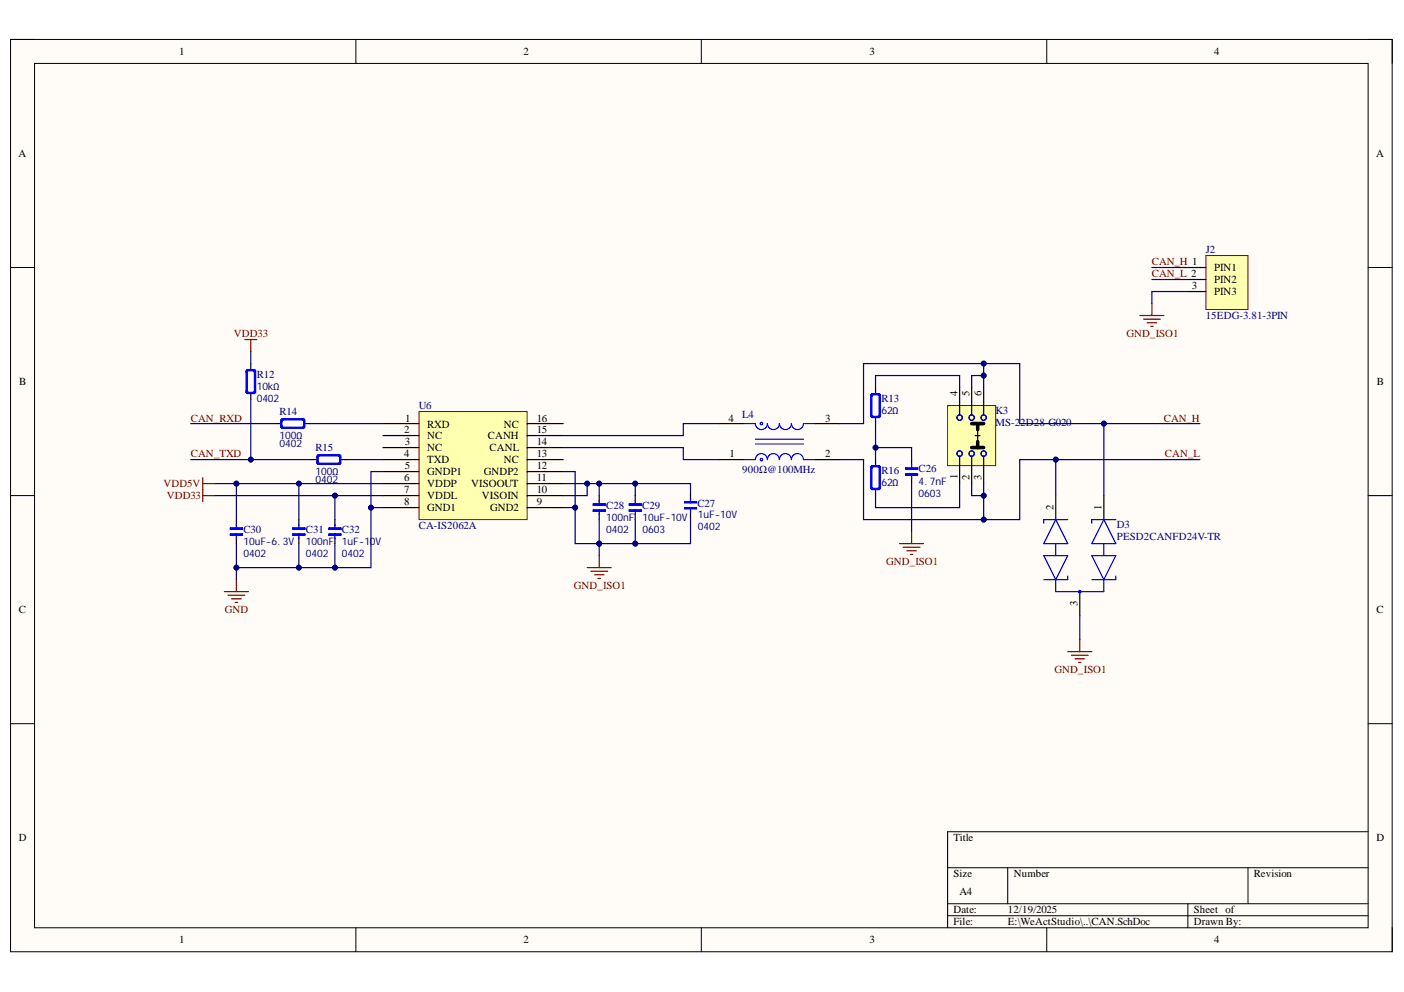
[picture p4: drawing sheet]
<svg xmlns="http://www.w3.org/2000/svg" width="297mm" height="210mm" viewBox="0 0 297 210" stroke-linecap="round" stroke-linejoin="round" font-family="sans-serif">
<defs><g id="words">
<g font-size="2.3">
<text x="37.9" y="11.7">1</text>
<text x="110.7" y="11.7">2</text>
<text x="183.9" y="11.7">3</text>
<text x="256.9" y="11.7">4</text>
<text x="3.9" y="33.3">A</text>
<text x="291.1" y="33.3">A</text>
<text x="256.9" y="57.4">PIN1</text>
<text x="256.9" y="59.9">PIN2</text>
<text x="252.1" y="61.2">3</text>
<text x="256.9" y="62.5">PIN3</text>
<text x="4.1" y="81.5">B</text>
<text x="202.5" y="83.8" transform="rotate(-90 202.5 83.8)">4</text>
<text x="205.1" y="83.8" transform="rotate(-90 205.1 83.8)">5</text>
<text x="207.6" y="83.8" transform="rotate(-90 207.6 83.8)">6</text>
<text x="291.3" y="81.5">B</text>
<text x="85.7" y="89.2">1</text>
<text x="113.5" y="89.2">16</text>
<text x="154.2" y="89.2">4</text>
<text x="174.5" y="89.2">3</text>
<text x="85.5" y="91.7">2</text>
<text x="85.6" y="94.3">3</text>
<text x="90.4" y="90.5">RXD</text>
<text x="90.4" y="93">NC</text>
<text x="90.4" y="95.5">NC</text>
<text x="103.2" y="93">CANH</text>
<text x="103.6" y="95.5">CANL</text>
<text x="106.6" y="90.5">NC</text>
<text x="113.5" y="94.3">14</text>
<text x="113.5" y="91.7">15</text>
<text x="85.5" y="96.8">4</text>
<text x="85.5" y="101.9">6</text>
<text x="85.6" y="99.3">5</text>
<text x="90.4" y="98.1">TXD</text>
<text x="90.4" y="100.6">GNDP1</text>
<text x="102.4" y="100.6">GNDP2</text>
<text x="106.6" y="98.1">NC</text>
<text x="113.5" y="101.9">11</text>
<text x="113.5" y="99.3">12</text>
<text x="113.5" y="96.8">13</text>
<text x="154.3" y="96.8">1</text>
<text x="174.5" y="96.8">2</text>
<text x="202.5" y="101.4" transform="rotate(-90 202.5 101.4)">1</text>
<text x="205.1" y="101.6" transform="rotate(-90 205.1 101.6)">2</text>
<text x="207.6" y="101.5" transform="rotate(-90 207.6 101.5)">3</text>
<text x="85.5" y="104.4">7</text>
<text x="85.5" y="106.9">8</text>
<text x="90.4" y="103.1">VDDP</text>
<text x="90.4" y="105.7">VDDL</text>
<text x="99.7" y="103.1">VISOOUT</text>
<text x="102" y="105.7">VISOIN</text>
<text x="113.5" y="106.9">9</text>
<text x="113.5" y="104.4">10</text>
<text x="222.9" y="107.9" transform="rotate(-90 222.9 107.9)">2</text>
<text x="233" y="107.9" transform="rotate(-90 233 107.9)">1</text>
<text x="90.4" y="108.2">GND1</text>
<text x="103.7" y="108.2">GND2</text>
<text x="4" y="129.8">C</text>
<text x="227.9" y="128.2" transform="rotate(-90 227.9 128.2)">3</text>
<text x="291.2" y="129.8">C</text>
<text x="4" y="178.1">D</text>
<text x="201.7" y="178.1">Title</text>
<text x="291.2" y="178.1">D</text>
<text x="201.7" y="185.7">Size</text>
<text x="214.5" y="185.7">Number</text>
<text x="265.2" y="185.7">Revision</text>
<text x="203" y="189.5">A4</text>
<text x="201.7" y="193.3">Date:</text>
<text x="201.7" y="195.8">File:</text>
<text x="213.2" y="193.3">12/19/2025</text>
<text x="213.2" y="195.8">E:\WeActStudio\..\CAN.SchDoc</text>
<text x="252.6" y="193.3">Sheet of</text>
<text x="252.6" y="195.8">Drawn By:</text>
<text x="37.9" y="199.6">1</text>
<text x="110.7" y="199.6">2</text>
<text x="183.9" y="199.6">3</text>
<text x="256.9" y="199.6">4</text>
</g>
<g font-size="2.3" fill="#000080">
<text x="255.1" y="53.6">J2</text>
<text x="255.1" y="67.5">15EDG-3.81-3PIN</text>
<text x="54.3" y="80">R12</text>
<text x="59.1" y="87.8">R14</text>
<text x="88.6" y="86.6">U6</text>
<text x="157" y="88.3">L4</text>
<text x="186.5" y="85">R13</text>
<text x="210.6" y="87.6">K3</text>
<text x="66.8" y="95.5">R15</text>
<text x="210.6" y="90.2">MS-22D28-G020</text>
<text x="157" y="100.1">900Ω@100MHz</text>
<text x="186.5" y="100.3">R16</text>
<text x="194.3" y="99.8">C26</text>
<text x="128.3" y="107.7">C28</text>
<text x="135.9" y="107.7">C29</text>
<text x="147.6" y="107.2">C27</text>
<text x="51.5" y="112.8">C30</text>
<text x="64.7" y="112.8">C31</text>
<text x="72.3" y="112.8">C32</text>
<text x="88.6" y="112">CA-IS2062A</text>
<text x="236.3" y="111.8">D3</text>
<text x="236.3" y="114.3">PESD2CANFD24V-TR</text>
</g>
<g font-size="2.3" fill="#800000">
<text x="243.7" y="58.7">CAN_L 2</text>
<text x="243.7" y="56.1">CAN_H 1</text>
<text x="49.5" y="71.3">VDD33</text>
<text x="238.3" y="71.3">GND_ISO1</text>
<text x="40.4" y="89.2">CAN_RXD</text>
<text x="246.2" y="89.2">CAN_H</text>
<text x="40.4" y="96.8">CAN_TXD</text>
<text x="246.5" y="96.8">CAN_L</text>
<text x="34.6" y="103.1">VDD5V</text>
<text x="35.3" y="105.7">VDD33</text>
<text x="187.5" y="119.6">GND_ISO1</text>
<text x="121.4" y="124.7">GND_ISO1</text>
<text x="47.5" y="129.8">GND</text>
<text x="223.1" y="142.5">GND_ISO1</text>
</g>
<g font-size="2.2" fill="#000080">
<text x="54.3" y="82.5">10kΩ</text>
<text x="54.3" y="85">0402</text>
<text x="186.5" y="87.6">62Ω</text>
<text x="59.1" y="94.7">0402</text>
<text x="59.1" y="92.9">100Ω</text>
<text x="66.8" y="100.5">100Ω</text>
<text x="66.8" y="102.3">0402</text>
<text x="186.5" y="102.8">62Ω</text>
<text x="194.3" y="105.1">0603</text>
<text x="194.3" y="102.5">4.7nF</text>
<text x="128.3" y="112.7">0402</text>
<text x="128.3" y="110.2">100nF</text>
<text x="136" y="112.7">0603</text>
<text x="136" y="110.2">10uF-10V</text>
<text x="147.6" y="112.2">0402</text>
<text x="147.6" y="109.7">1uF-10V</text>
<text x="51.5" y="117.8">0402</text>
<text x="51.5" y="115.2">10uF-6.3V</text>
<text x="64.7" y="117.8">0402</text>
<text x="64.7" y="115.2">100nF</text>
<text x="72.3" y="117.8">0402</text>
<text x="72.3" y="115.2">1uF-10V</text>
</g>
</g></defs>
<path d="M2.2 8.3h292.3v193.1h-292.3z" fill-rule="evenodd" fill="#fffcf8"/>
<path d="M2.2 8.3h292.3v193.1h-292.3z" fill="none" stroke="#000" stroke-width=".21"/>
<path d="M7.3 13.4h282.1v182.9h-282.1z" fill-rule="evenodd" fill="#fffcf8"/>
<g fill="none" stroke="#000" stroke-width=".21">
<path d="M2.2 8.3h5.1M7.3 13.4h282.1v182.9h-282.1zM75.3 8.3v5.1M148.4 8.3v5.1M221.5 8.3v5.1M289.4 8.3h5.1v5.1M2.2 56.6h5.1M289.4 56.6h5.1M2.2 104.9h5.1M289.4 104.9h5.1M2.2 153.1h5.1M289.4 153.1h5.1"/>
<path d="M289.4 176h-88.9v20.3M75.3 196.3v5.1M148.4 196.3v5.1M200.5 183.6h88.9M200.5 191.2h88.9M200.5 193.8h88.9M213.2 183.6v7.6M221.5 196.3v5.1M251.3 191.2v5.1M264 183.6v7.6M294.5 196.3v5.1"/>
</g>
<path d="M190.3 115h5.1M191.1 115.8h3.5M191.8 116.6h2.1M192.6 117.3h.5M192.9 112.5v2.5M225.9 137.9h5.1M226.7 138.7h3.5M227.4 139.4h2.1M228.4 135.4v2.5M228.2 140.2h.5" fill="none" stroke="#800000" stroke-width=".25"/>
<g fill="none" stroke="#00f" stroke-width=".25">
<path d="M220.8 117.6h5.1l-2.5 5zM223.4 109.9l2.5 5.1h-5.1zM223.4 115v2.6M225.9 109.9h-5.1v.8M231 117.6h5.1l-2.6 5zM233.5 109.9l2.6 5.1h-5.1zM233.5 115v2.6M236.1 109.9h-5.1v.8M223.4 122.6v2.6h10.1v-2.6M225.9 121.9v.7h-5.1M236.1 121.9v.7h-5.1"/>
<circle cx="228.4" cy="125.2" r=".25"/>
</g>
<path d="M223.4 104.9v5M233.5 104.9v5M228.4 125.2v5.1" fill="none" stroke="#000" stroke-width=".25"/>
<path d="M200.5 85.8h10.1v12.7h-10.1z" fill-rule="evenodd" fill="#ffffb0"/>
<path d="M200.5 85.8h10.1v12.7h-10.1z" fill="none" stroke="#800000" stroke-width=".21"/>
<path d="M203 82v5.8M203 96.5v5.8M205.6 82v5.8M205.6 96.5v5.8M206.3 92.2h1M206.8 90.9v2.5M208.1 82v5.8M208.1 96.5v5.8" fill="none" stroke="#000" stroke-width=".25"/>
<path d="M205.6 94.7h2.5M205.6 89.6h2.5M206.8 89.6v1.3M206.8 93.4v1.3" fill="none" stroke="#000" stroke-width=".76"/>
<g fill="none" stroke="#00f" stroke-width=".25">
<circle cx="203" cy="96" r=".57"/>
<circle cx="203" cy="88.4" r=".57"/>
<circle cx="205.6" cy="88.4" r=".56"/>
<circle cx="205.6" cy="96" r=".56"/>
<circle cx="208.1" cy="88.4" r=".56"/>
<circle cx="208.1" cy="96" r=".56"/>
</g>
<path d="M255.1 54.1h8.9v11.4h-8.9z" fill-rule="evenodd" fill="#ffffb0"/>
<path d="M255.1 54.1h8.9v11.4h-8.9z" fill="none" stroke="#800000" stroke-width=".21"/>
<path d="M251.3 56.6h3.8M251.3 59.1h3.8M251.3 61.7h3.8" fill="none" stroke="#000" stroke-width=".25"/>
<g fill="none" stroke="#800000" stroke-width=".25">
<path d="M241.2 66.8h5M241.9 67.5h3.6M242.7 68.3h2M243.4 69.1h.6M243.7 64.2v2.6M42.9 101.1v5M42.9 102.3h2.5M42.9 104.9h2.5M126.8 117.6v2.5M47.5 125.2h5.1M48.2 125.9h3.6M49 126.7h2"/>
<path d="M49.8 127.5h.5M50 122.6v2.6M124.2 120.1h5.1M125 120.9h3.6M125.8 121.6h2M126.5 122.4h.5"/>
</g>
<path d="M88.6 87.1h22.9v22.8h-22.9z" fill-rule="evenodd" fill="#ffffb0"/>
<path d="M88.6 87.1h22.9v22.8h-22.9z" fill="none" stroke="#800000" stroke-width=".21"/>
<g fill="none" stroke="#000" stroke-width=".25">
<path d="M53.1 76.9v1.3M53.1 83.3v1.2M58.1 89.6h1.3M64.5 89.6h1.3M65.8 97.2h1.2M72.1 97.2h1.3M81 89.6h7.6M81 92.2h7.6M81 94.7h7.6M81 97.2h7.6M81 99.8h7.6M111.5 89.6h7.6"/>
<path d="M111.5 92.2h7.6M111.5 94.7h7.6M111.5 97.2h7.6M111.5 99.8h7.6M152.2 89.6h5.1M152.2 97.2h5.1M172.5 89.6h5.1M172.5 97.3h5.1M185.2 82v1.3M185.2 88.4v1.2M185.2 97.3v1.2M192.9 97.3v1.2"/>
<path d="M50 109.9v1.3M50 113.8v1.2M63.2 109.9v1.3M63.2 113.8v1.2M70.9 109.9v1.3M70.9 113.8v1.2M81 102.3h7.6M81 104.9h7.6M81 107.4h7.6M111.5 102.3h7.6M111.5 104.9h7.6M111.5 107.4h7.6"/>
<path d="M126.8 104.9v1.2M126.8 108.7v1.2M134.4 104.9v1.2M134.4 108.7v1.2M146.1 104.4v1.2M146.1 108.2v1.2M185.2 103.6v1.3M192.9 101.1v1.2"/>
</g>
<g fill="none" stroke="#00f" stroke-width=".25">
<path d="M52 78.5l.3-.3h1.5l.3 .3v4.5l-.3 .3h-1.5l-.3-.3zM52.2 78.3h1.8v4.8h-1.8zM52.3 78.7l.3-.2h1l.2 .2v4.1l-.2 .2h-1l-.3-.2zM52.6 78.2l-.6 .5M53.6 78.2l.5 .5M52 82.8l.6 .5M54.1 82.8l-.5 .5M59.4 88.9l.3-.3h4.5l.3 .3v1.5l-.3 .2h-4.5l-.3-.2zM59.4 90.1l.5 .5M59.5 88.7h4.9v1.8h-4.9zM59.7 89.1l.2-.2h4.1l.2 .2v1l-.2 .3h-4.1l-.2-.3zM59.9 88.6l-.5 .5"/>
<path d="M64 88.6l.5 .5M64.5 90.1l-.5 .5M67 96.5l.3-.3h4.6l.2 .3v1.5l-.2 .3h-4.6l-.3-.3zM67 97.8l.5 .5M67.2 96.4h4.8v1.7h-4.8zM67.5 96.5h4.1l.3 .2v1.1l-.3 .2h-4.1l-.2-.2v-1.1zM67.5 96.2l-.5 .5M71.6 96.2l.5 .5M72.1 97.8l-.5 .5M157.3 97.2h2.5a1.27 1.27 0 0 1 1.3-1.2 1.27 1.27 0 0 1 1.3 1.2 1.27 1.27 0 0 1 1.2-1.2 1.27 1.27 0 0 1 1.3 1.2 1.27 1.27 0 0 1 1.3-1.2 1.27 1.27 0 0 1 1.2 1.2 1.27 1.27 0 0 1 1.3-1.2 1.27 1.27 0 0 1 1.3 1.2h2.5M157.3 89.6h2.5a1.27 1.27 0 0 0 1.3 1.3 1.27 1.27 0 0 0 1.3-1.3 1.27 1.27 0 0 0 1.2 1.3 1.27 1.27 0 0 0 1.3-1.3 1.27 1.27 0 0 0 1.3 1.3 1.27 1.27 0 0 0 1.2-1.3 1.27 1.27 0 0 0 1.3 1.3 1.27 1.27 0 0 0 1.3-1.3M159.8 93.9h10.2"/>
<path d="M159.8 92.9h10.2M170.2 89.6h2.3M184.2 83.5l.3-.2h1.5l.3 .2v4.6l-.3 .3h-1.5l-.3-.3zM184.2 98.8l.3-.3h1.5l.3 .3v4.5l-.3 .3h-1.5l-.3-.3zM184.2 87.8l.5 .6M184.3 83.4h1.8v4.8h-1.8zM184.3 98.6h1.8v4.9h-1.8zM184.5 83.8l.2-.3h1l.3 .3v4l-.3 .3h-1l-.2-.3zM184.5 99l.2-.2h1l.3 .2v4.1l-.3 .2h-1l-.2-.2zM184.7 83.3l-.5 .5M184.7 98.5l-.5 .5M185.7 83.3l.6 .5"/>
<path d="M185.7 98.5l.6 .5M186.3 87.8l-.6 .6M191.6 99h2.5v.3h-2.5zM191.6 99.2h2.5M192.9 98.3v1M48.7 111.7h2.6v.3h-2.6zM48.7 113h2.6v.2h-2.6zM48.7 113.1h2.6M48.7 111.9h2.6M50 111v1M50 113v1M62 111.7h2.5v.3h-2.5z"/>
<path d="M62 113h2.5v.2h-2.5zM62 113.1h2.5M62 111.9h2.5M63.2 111v1M63.2 113v1M69.6 111.7h2.5v.3h-2.5zM69.6 113h2.5v.2h-2.5zM69.6 113.1h2.5M69.6 111.9h2.5M70.9 111v1M70.9 113v1M125.5 106.6h2.5v.3h-2.5z"/>
<path d="M125.5 107.9h2.5v.3h-2.5zM125.5 108h2.5M125.5 106.8h2.5M126.8 105.9v1M126.8 107.9v1M133.1 106.6h2.6v.3h-2.6zM133.1 107.9h2.6v.3h-2.6zM133.1 108h2.6M133.1 106.8h2.6M134.4 105.9v1M134.4 107.9v1M144.8 106.1h2.6v.3h-2.6z"/>
<path d="M144.8 107.4h2.6v.3h-2.6zM144.8 107.5h2.6M144.8 106.3h2.6M146.1 105.4v1M146.1 107.4v1M184.2 103.1l.5 .5M186.3 103.1l-.6 .5M191.6 100.3h2.5v.3h-2.5zM191.6 100.4h2.5M192.9 100.3v1"/>
<circle cx="161.1" cy="97.2" r=".25"/>
<circle cx="161.1" cy="89.6" r=".25"/>
</g>
<g fill="none" stroke="#00f" stroke-width=".21">
<path d="M191.6 99h2.5v.3h-2.5zM48.7 113h2.6v.2h-2.6zM48.7 111.7h2.6v.3h-2.6zM62 113h2.5v.2h-2.5zM62 111.7h2.5v.3h-2.5zM69.6 113h2.5v.2h-2.5zM69.6 111.7h2.5v.3h-2.5zM125.5 107.9h2.5v.3h-2.5zM125.5 106.6h2.5v.3h-2.5zM133.1 107.9h2.6v.3h-2.6zM133.1 106.6h2.6v.3h-2.6zM144.8 107.4h2.6v.3h-2.6z"/>
<path d="M144.8 106.1h2.6v.3h-2.6zM191.6 100.3h2.5v.3h-2.5z"/>
</g>
<path d="M51.8 71.8h2.5M53.1 71.8v2.6" fill="none" stroke="#800000" stroke-width=".25"/>
<path d="M185.2 94.7h7.7v2.6" fill="none" stroke="#000080" stroke-width=".25"/>
<circle cx="185.2" cy="94.7" r=".51" fill="#000080"/>
<circle cx="185.2" cy="94.7" r=".51" fill="none" stroke="#000080" stroke-width=".21"/>
<path d="M185.2 82v-2.5h17.8v2.5M205.6 82v-2.5h2.5v2.5M192.9 102.3v10.2M228.4 130.3v5.1" fill="none" stroke="#000080" stroke-width=".25"/>
<circle cx="208.1" cy="79.5" r=".51" fill="#000080"/>
<circle cx="208.1" cy="79.5" r=".51" fill="none" stroke="#000080" stroke-width=".21"/>
<path d="M208.1 76.9v2.6" fill="none" stroke="#000080" stroke-width=".25"/>
<circle cx="208.1" cy="79.5" r=".51" fill="#000080"/>
<circle cx="208.1" cy="79.5" r=".51" fill="none" stroke="#000080" stroke-width=".21"/>
<circle cx="208.1" cy="76.9" r=".51" fill="#000080"/>
<circle cx="208.1" cy="76.9" r=".51" fill="none" stroke="#000080" stroke-width=".21"/>
<path d="M205.6 102.3v2.6h2.5v-2.6" fill="none" stroke="#000080" stroke-width=".25"/>
<circle cx="208.1" cy="104.9" r=".51" fill="#000080"/>
<circle cx="208.1" cy="104.9" r=".51" fill="none" stroke="#000080" stroke-width=".21"/>
<path d="M208.1 104.9v5" fill="none" stroke="#000080" stroke-width=".25"/>
<circle cx="208.1" cy="104.9" r=".51" fill="#000080"/>
<circle cx="208.1" cy="104.9" r=".51" fill="none" stroke="#000080" stroke-width=".21"/>
<circle cx="208.1" cy="109.9" r=".51" fill="#000080"/>
<circle cx="208.1" cy="109.9" r=".51" fill="none" stroke="#000080" stroke-width=".21"/>
<path d="M223.4 97.3v7.6M203 102.3v5.1h-17.8v-2.5" fill="none" stroke="#000080" stroke-width=".25"/>
<circle cx="223.4" cy="97.2" r=".51" fill="#000080"/>
<circle cx="223.4" cy="97.2" r=".51" fill="none" stroke="#000080" stroke-width=".21"/>
<path d="M233.5 89.6v15.3" fill="none" stroke="#000080" stroke-width=".25"/>
<circle cx="233.5" cy="89.6" r=".51" fill="#000080"/>
<circle cx="233.5" cy="89.6" r=".51" fill="none" stroke="#000080" stroke-width=".21"/>
<path d="M185.2 89.6v7.7" fill="none" stroke="#000080" stroke-width=".25"/>
<circle cx="185.2" cy="94.7" r=".51" fill="#000080"/>
<circle cx="185.2" cy="94.7" r=".51" fill="none" stroke="#000080" stroke-width=".21"/>
<path d="M243.7 56.6h7.6M243.7 59.1h7.6M251.3 61.7h-7.6v2.5M81 104.9h-10.1v5" fill="none" stroke="#000080" stroke-width=".25"/>
<circle cx="70.9" cy="104.9" r=".51" fill="#000080"/>
<circle cx="70.9" cy="104.9" r=".51" fill="none" stroke="#000080" stroke-width=".21"/>
<path d="M81 102.3h-17.8v7.6" fill="none" stroke="#000080" stroke-width=".25"/>
<circle cx="63.2" cy="102.3" r=".51" fill="#000080"/>
<circle cx="63.2" cy="102.3" r=".51" fill="none" stroke="#000080" stroke-width=".21"/>
<path d="M45.4 104.9h25.5" fill="none" stroke="#000080" stroke-width=".25"/>
<circle cx="70.9" cy="104.9" r=".51" fill="#000080"/>
<circle cx="70.9" cy="104.9" r=".51" fill="none" stroke="#000080" stroke-width=".21"/>
<path d="M63.2 115v5.1" fill="none" stroke="#000080" stroke-width=".25"/>
<circle cx="63.2" cy="120.1" r=".51" fill="#000080"/>
<circle cx="63.2" cy="120.1" r=".51" fill="none" stroke="#000080" stroke-width=".21"/>
<path d="M70.9 115v5.1" fill="none" stroke="#000080" stroke-width=".25"/>
<circle cx="70.9" cy="120.1" r=".51" fill="#000080"/>
<circle cx="70.9" cy="120.1" r=".51" fill="none" stroke="#000080" stroke-width=".21"/>
<path d="M81 99.8h-2.5v7.6" fill="none" stroke="#000080" stroke-width=".25"/>
<circle cx="78.5" cy="107.4" r=".51" fill="#000080"/>
<circle cx="78.5" cy="107.4" r=".51" fill="none" stroke="#000080" stroke-width=".21"/>
<path d="M126.8 109.9v7.7" fill="none" stroke="#000080" stroke-width=".25"/>
<circle cx="126.8" cy="115" r=".51" fill="#000080"/>
<circle cx="126.8" cy="115" r=".51" fill="none" stroke="#000080" stroke-width=".21"/>
<path d="M119.1 107.4h2.6v7.6h5.1" fill="none" stroke="#000080" stroke-width=".25"/>
<circle cx="121.7" cy="107.4" r=".51" fill="#000080"/>
<circle cx="121.7" cy="107.4" r=".51" fill="none" stroke="#000080" stroke-width=".21"/>
<circle cx="126.8" cy="115" r=".51" fill="#000080"/>
<circle cx="126.8" cy="115" r=".51" fill="none" stroke="#000080" stroke-width=".21"/>
<path d="M134.4 109.9v5.1h-7.6" fill="none" stroke="#000080" stroke-width=".25"/>
<circle cx="134.4" cy="115" r=".51" fill="#000080"/>
<circle cx="134.4" cy="115" r=".51" fill="none" stroke="#000080" stroke-width=".21"/>
<circle cx="126.8" cy="115" r=".51" fill="#000080"/>
<circle cx="126.8" cy="115" r=".51" fill="none" stroke="#000080" stroke-width=".21"/>
<path d="M146.1 109.4v5.6h-11.7" fill="none" stroke="#000080" stroke-width=".25"/>
<circle cx="134.4" cy="115" r=".51" fill="#000080"/>
<circle cx="134.4" cy="115" r=".51" fill="none" stroke="#000080" stroke-width=".21"/>
<path d="M119.1 102.3h7.7v2.6" fill="none" stroke="#000080" stroke-width=".25"/>
<circle cx="124.2" cy="102.3" r=".51" fill="#000080"/>
<circle cx="124.2" cy="102.3" r=".51" fill="none" stroke="#000080" stroke-width=".21"/>
<circle cx="126.8" cy="102.3" r=".51" fill="#000080"/>
<circle cx="126.8" cy="102.3" r=".51" fill="none" stroke="#000080" stroke-width=".21"/>
<path d="M124.2 102.3v2.6h-5.1" fill="none" stroke="#000080" stroke-width=".25"/>
<circle cx="124.2" cy="102.3" r=".51" fill="#000080"/>
<circle cx="124.2" cy="102.3" r=".51" fill="none" stroke="#000080" stroke-width=".21"/>
<path d="M119.1 99.8h2.6v7.6" fill="none" stroke="#000080" stroke-width=".25"/>
<circle cx="121.7" cy="107.4" r=".51" fill="#000080"/>
<circle cx="121.7" cy="107.4" r=".51" fill="none" stroke="#000080" stroke-width=".21"/>
<path d="M126.8 102.3h7.6v2.6" fill="none" stroke="#000080" stroke-width=".25"/>
<circle cx="126.8" cy="102.3" r=".51" fill="#000080"/>
<circle cx="126.8" cy="102.3" r=".51" fill="none" stroke="#000080" stroke-width=".21"/>
<circle cx="134.4" cy="102.3" r=".51" fill="#000080"/>
<circle cx="134.4" cy="102.3" r=".51" fill="none" stroke="#000080" stroke-width=".21"/>
<path d="M134.4 102.3h11.7v2.1" fill="none" stroke="#000080" stroke-width=".25"/>
<circle cx="134.4" cy="102.3" r=".51" fill="#000080"/>
<circle cx="134.4" cy="102.3" r=".51" fill="none" stroke="#000080" stroke-width=".21"/>
<path d="M40.4 97.2h25.4M65.8 89.6h15.2M73.4 97.2h7.6" fill="none" stroke="#000080" stroke-width=".25"/>
<circle cx="53.1" cy="97.2" r=".51" fill="#000080"/>
<circle cx="53.1" cy="97.2" r=".51" fill="none" stroke="#000080" stroke-width=".21"/>
<path d="M40.4 89.6h17.7M119.1 94.7h25.5v2.5h7.6M152.2 89.6h-7.6v2.6h-25.5M177.6 97.3h5.1v12.6h33v-12.6h38.2" fill="none" stroke="#000080" stroke-width=".25"/>
<circle cx="208.1" cy="109.9" r=".51" fill="#000080"/>
<circle cx="208.1" cy="109.9" r=".51" fill="none" stroke="#000080" stroke-width=".21"/>
<circle cx="223.4" cy="97.2" r=".51" fill="#000080"/>
<circle cx="223.4" cy="97.2" r=".51" fill="none" stroke="#000080" stroke-width=".21"/>
<path d="M177.6 89.6h5.1v-12.7h33v12.7h38.2" fill="none" stroke="#000080" stroke-width=".25"/>
<circle cx="208.1" cy="76.9" r=".51" fill="#000080"/>
<circle cx="208.1" cy="76.9" r=".51" fill="none" stroke="#000080" stroke-width=".21"/>
<circle cx="233.5" cy="89.6" r=".51" fill="#000080"/>
<circle cx="233.5" cy="89.6" r=".51" fill="none" stroke="#000080" stroke-width=".21"/>
<path d="M50 102.3v7.6" fill="none" stroke="#000080" stroke-width=".25"/>
<circle cx="50" cy="102.3" r=".51" fill="#000080"/>
<circle cx="50" cy="102.3" r=".51" fill="none" stroke="#000080" stroke-width=".21"/>
<path d="M45.4 102.3h17.8" fill="none" stroke="#000080" stroke-width=".25"/>
<circle cx="50" cy="102.3" r=".51" fill="#000080"/>
<circle cx="50" cy="102.3" r=".51" fill="none" stroke="#000080" stroke-width=".21"/>
<circle cx="63.2" cy="102.3" r=".51" fill="#000080"/>
<circle cx="63.2" cy="102.3" r=".51" fill="none" stroke="#000080" stroke-width=".21"/>
<path d="M50 115v5.1" fill="none" stroke="#000080" stroke-width=".25"/>
<circle cx="50" cy="120.1" r=".51" fill="#000080"/>
<circle cx="50" cy="120.1" r=".51" fill="none" stroke="#000080" stroke-width=".21"/>
<path d="M81 107.4h-2.5v12.7h-28.5v2.5" fill="none" stroke="#000080" stroke-width=".25"/>
<circle cx="50" cy="120.1" r=".51" fill="#000080"/>
<circle cx="50" cy="120.1" r=".51" fill="none" stroke="#000080" stroke-width=".21"/>
<circle cx="63.2" cy="120.1" r=".51" fill="#000080"/>
<circle cx="63.2" cy="120.1" r=".51" fill="none" stroke="#000080" stroke-width=".21"/>
<circle cx="70.9" cy="120.1" r=".51" fill="#000080"/>
<circle cx="70.9" cy="120.1" r=".51" fill="none" stroke="#000080" stroke-width=".21"/>
<circle cx="78.5" cy="107.4" r=".51" fill="#000080"/>
<circle cx="78.5" cy="107.4" r=".51" fill="none" stroke="#000080" stroke-width=".21"/>
<path d="M53.1 84.5v12.7" fill="none" stroke="#000080" stroke-width=".25"/>
<circle cx="53.1" cy="97.2" r=".51" fill="#000080"/>
<circle cx="53.1" cy="97.2" r=".51" fill="none" stroke="#000080" stroke-width=".21"/>
<path d="M53.1 74.4v2.5" fill="none" stroke="#000080" stroke-width=".25"/>
<use href="#words"/>
</svg>
